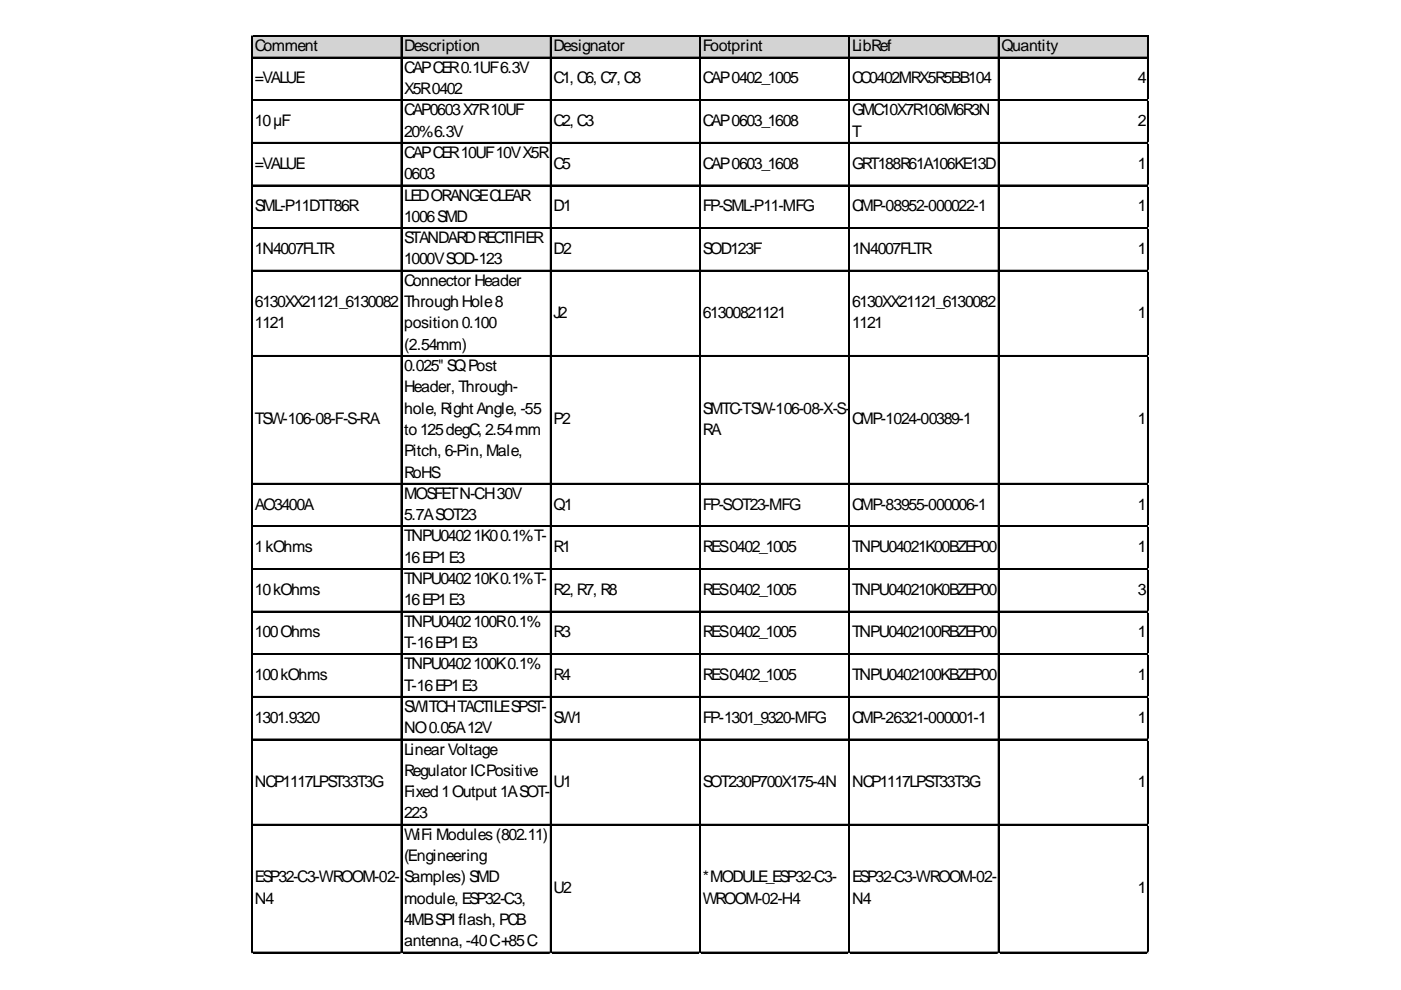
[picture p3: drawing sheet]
<svg xmlns="http://www.w3.org/2000/svg" width="297mm" height="210mm" viewBox="0 0 297 210" stroke-linecap="round" stroke-linejoin="round" font-family="sans-serif">
<defs><g id="words">
<g font-size="3.4">
<text x="54" y="10.9">Comment</text>
<text x="85.7" y="10.9">Description</text>
<text x="117.4" y="10.9">Designator</text>
<text x="149" y="10.9">Footprint</text>
<text x="180.7" y="10.9">LibRef</text>
<text x="212.3" y="10.9">Quantity</text>
<text x="54" y="17.7">=VALUE</text>
<text x="85.7" y="15.4">CAPCER0.1UF6.3V</text>
<text x="117.4" y="17.7">C1, C6, C7, C8</text>
<text x="149" y="17.7">CAP0402_1005</text>
<text x="180.7" y="17.7">CC0402MRX5R5BB104</text>
<text x="241.3" y="17.7">4</text>
<text x="85.7" y="19.9">X5R0402</text>
<text x="54" y="26.7">10µF</text>
<text x="85.7" y="24.4">CAP0603X7R10UF</text>
<text x="85.7" y="29">20%6.3V</text>
<text x="117.4" y="26.7">C2, C3</text>
<text x="149" y="26.7">CAP0603_1608</text>
<text x="180.7" y="24.4">GMC10X7R106M6R3N</text>
<text x="180.7" y="29">T</text>
<text x="241.3" y="26.7">2</text>
<text x="54" y="35.7">=VALUE</text>
<text x="85.7" y="33.5">CAPCER10UF10VX5R</text>
<text x="117.4" y="35.7">C5</text>
<text x="149" y="35.7">CAP0603_1608</text>
<text x="180.7" y="35.7">GRT188R61A106KE13D</text>
<text x="241.3" y="35.7">1</text>
<text x="85.7" y="38">0603</text>
<text x="54" y="44.8">SML-P11DTT86R</text>
<text x="85.7" y="42.5">LEDORANGECLEAR</text>
<text x="85.7" y="47">1006SMD</text>
<text x="117.4" y="44.8">D1</text>
<text x="149" y="44.8">FP-SML-P11-MFG</text>
<text x="180.7" y="44.8">CMP-08952-000022-1</text>
<text x="241.3" y="44.8">1</text>
<text x="54" y="53.8">1N4007FLTR</text>
<text x="85.7" y="51.6">STANDARDRECTIFIER</text>
<text x="117.4" y="53.8">D2</text>
<text x="149" y="53.8">SOD123F</text>
<text x="180.7" y="53.8">1N4007FLTR</text>
<text x="241.3" y="53.8">1</text>
<text x="85.7" y="56.1">1000VSOD-123</text>
<text x="54" y="65.1">6130XX21121_6130082</text>
<text x="85.7" y="60.6">Connector Header</text>
<text x="85.7" y="65.1">Through Hole8</text>
<text x="180.7" y="65.1">6130XX21121_6130082</text>
<text x="54" y="69.6">1121</text>
<text x="85.7" y="69.6">position 0.100</text>
<text x="117.4" y="67.4">J2</text>
<text x="149" y="67.4">61300821121</text>
<text x="180.7" y="69.6">1121</text>
<text x="241.3" y="67.4">1</text>
<text x="85.7" y="74.1">(2.54mm)</text>
<text x="85.7" y="78.7">0.025&quot; SQPost</text>
<text x="85.7" y="83.2">Header, Through-</text>
<text x="54" y="90">TSW-106-08-F-S-RA</text>
<text x="85.7" y="87.7">hole, Right Angle, -55</text>
<text x="117.4" y="90">P2</text>
<text x="149" y="87.7">SMTC-TSW-106-08-X-S-</text>
<text x="180.7" y="90">CMP-1024-00389-1</text>
<text x="241.3" y="90">1</text>
<text x="85.7" y="92.2">to 125degC, 2.54mm</text>
<text x="149" y="92.2">RA</text>
<text x="85.7" y="96.7">Pitch, 6-Pin, Male,</text>
<text x="85.7" y="101.3">RoHS</text>
<text x="85.7" y="105.8">MOSFETN-CH30V</text>
<text x="54" y="108">AO3400A</text>
<text x="85.7" y="110.3">5.7ASOT23</text>
<text x="117.4" y="108">Q1</text>
<text x="149" y="108">FP-SOT23-MFG</text>
<text x="180.7" y="108">CMP-83955-000006-1</text>
<text x="241.3" y="108">1</text>
<text x="54" y="117.1">1kOhms</text>
<text x="85.7" y="114.8">TNPU04021K00.1%T-</text>
<text x="85.7" y="119.3">16EP1E3</text>
<text x="117.4" y="117.1">R1</text>
<text x="149" y="117.1">RES0402_1005</text>
<text x="180.7" y="117.1">TNPU04021K00BZEP00</text>
<text x="241.3" y="117.1">1</text>
<text x="85.7" y="123.8">TNPU040210K0.1%T-</text>
<text x="54" y="126.1">10kOhms</text>
<text x="85.7" y="128.4">16EP1E3</text>
<text x="117.4" y="126.1">R2, R7, R8</text>
<text x="149" y="126.1">RES0402_1005</text>
<text x="180.7" y="126.1">TNPU040210K0BZEP00</text>
<text x="241.3" y="126.1">3</text>
<text x="54" y="135.1">100Ohms</text>
<text x="85.7" y="132.9">TNPU0402100R0.1%</text>
<text x="85.7" y="137.4">T-16EP1E3</text>
<text x="117.4" y="135.1">R3</text>
<text x="149" y="135.1">RES0402_1005</text>
<text x="180.7" y="135.1">TNPU0402100RBZEP00</text>
<text x="241.3" y="135.1">1</text>
<text x="85.7" y="141.9">TNPU0402100K0.1%</text>
<text x="54" y="144.2">100kOhms</text>
<text x="85.7" y="146.4">T-16EP1E3</text>
<text x="117.4" y="144.2">R4</text>
<text x="149" y="144.2">RES0402_1005</text>
<text x="180.7" y="144.2">TNPU0402100KBZEP00</text>
<text x="241.3" y="144.2">1</text>
<text x="54" y="153.2">1301.9320</text>
<text x="85.7" y="151">SWITCHTACTILESPST-</text>
<text x="85.7" y="155.5">NO0.05A12V</text>
<text x="117.4" y="153.2">SW1</text>
<text x="149" y="153.2">FP-1301_9320-MFG</text>
<text x="180.7" y="153.2">CMP-26321-000001-1</text>
<text x="241.3" y="153.2">1</text>
<text x="85.7" y="160">Linear Voltage</text>
<text x="54" y="166.8">NCP1117LPST33T3G</text>
<text x="85.7" y="164.5">Regulator ICPositive</text>
<text x="117.4" y="166.8">U1</text>
<text x="149" y="166.8">SOT230P700X175-4N</text>
<text x="180.7" y="166.8">NCP1117LPST33T3G</text>
<text x="241.3" y="166.8">1</text>
<text x="85.7" y="169">Fixed 1Output 1ASOT-</text>
<text x="85.7" y="173.5">223</text>
<text x="85.7" y="178.1">WiFi Modules(802.11)</text>
<text x="85.7" y="182.6">(Engineering</text>
<text x="54" y="187.1">ESP32-C3-WROOM-02-</text>
<text x="54" y="191.6">N4</text>
<text x="85.7" y="187.1">Samples) SMD</text>
<text x="85.7" y="191.6">module, ESP32-C3,</text>
<text x="117.4" y="189.4">U2</text>
<text x="149" y="187.1">*MODULE_ESP32-C3-</text>
<text x="149" y="191.6">WROOM-02-H4</text>
<text x="180.7" y="187.1">ESP32-C3-WROOM-02-</text>
<text x="180.7" y="191.6">N4</text>
<text x="241.3" y="189.4">1</text>
<text x="85.7" y="196.1">4MBSPI flash, PCB</text>
<text x="85.7" y="200.6">antenna, -40C+85C</text>
</g>
</g></defs>
<path d="M53.5 7.8h190.1v4.5h-190.1z" fill="#d3d3d3"/>
<g fill="none" stroke="#000" stroke-width=".23">
<path d="M53.4 7.6v194.5M53.5 7.6v194.5M53.6 7.6h189.9M53.6 7.7h189.9M53.6 12.1h189.9M53.6 12.2h189.9M85 7.8v194.3M85.1 7.8v194.3M116.7 7.8v194.3M116.8 7.8v194.3M148.3 7.8v194.3M148.4 7.8v194.3"/>
<path d="M180 7.8v194.3M180.1 7.8v194.3M211.6 7.8v194.3M211.8 7.8v194.3M243.3 7.8v194.3M243.4 7.8v194.3M53.6 21.2h189.9M53.6 21.3h189.9M53.6 30.2h189.9M53.6 30.3h189.9M53.6 39.2h189.9M53.6 39.3h189.9"/>
<path d="M53.6 48.3h189.9M53.6 48.4h189.9M53.6 57.3h189.9M53.6 57.4h189.9M53.6 75.4h189.9M53.6 75.5h189.9M53.6 102.5h189.9M53.6 102.6h189.9M53.6 111.5h189.9M53.6 111.6h189.9M53.6 120.6h189.9M53.6 120.7h189.9"/>
<path d="M53.6 129.6h189.9M53.6 129.7h189.9M53.6 138.6h189.9M53.6 138.7h189.9M53.6 147.7h189.9M53.6 147.8h189.9M53.6 156.7h189.9M53.6 156.8h189.9M53.6 174.8h189.9M53.6 174.9h189.9M53.6 201.9h189.9M53.6 202h189.9"/>
</g>
<path d="M53.4 202.1h.1" fill="none" stroke="#e0e0e0" stroke-width=".23"/>
<path d="M53.4 202.1h.2z" fill="#e0e0e0"/>
<path d="M85 202.1h.1" fill="none" stroke="#e0e0e0" stroke-width=".23"/>
<path d="M85 202.1h.2z" fill="#e0e0e0"/>
<path d="M116.7 202.1h.1" fill="none" stroke="#e0e0e0" stroke-width=".23"/>
<path d="M116.7 202.1h.2z" fill="#e0e0e0"/>
<path d="M148.3 202.1h.1" fill="none" stroke="#e0e0e0" stroke-width=".23"/>
<path d="M148.3 202.1h.3z" fill="#e0e0e0"/>
<path d="M180 202.1h.1" fill="none" stroke="#e0e0e0" stroke-width=".23"/>
<path d="M180 202.1h.2z" fill="#e0e0e0"/>
<path d="M211.6 202.1h.1" fill="none" stroke="#e0e0e0" stroke-width=".23"/>
<path d="M211.6 202.1h.3z" fill="#e0e0e0"/>
<path d="M243.3 202.1h.1" fill="none" stroke="#e0e0e0" stroke-width=".23"/>
<path d="M243.3 202.1h.2z" fill="#e0e0e0"/>
<path d="M243.5 21.2h.1" fill="none" stroke="#e0e0e0" stroke-width=".23"/>
<path d="M243.5 21.2l.1 .2z" fill="#e0e0e0"/>
<path d="M243.5 30.2h.1" fill="none" stroke="#e0e0e0" stroke-width=".23"/>
<path d="M243.5 30.2l.1 .2z" fill="#e0e0e0"/>
<path d="M243.5 39.2h.1" fill="none" stroke="#e0e0e0" stroke-width=".23"/>
<path d="M243.5 39.2l.1 .3z" fill="#e0e0e0"/>
<path d="M243.5 48.3h.1" fill="none" stroke="#e0e0e0" stroke-width=".23"/>
<path d="M243.5 48.3l.1 .2z" fill="#e0e0e0"/>
<path d="M243.5 57.3h.1" fill="none" stroke="#e0e0e0" stroke-width=".23"/>
<path d="M243.5 57.3l.1 .2z" fill="#e0e0e0"/>
<path d="M243.5 75.4h.1" fill="none" stroke="#e0e0e0" stroke-width=".23"/>
<path d="M243.5 75.4l.1 .2z" fill="#e0e0e0"/>
<path d="M243.5 102.5h.1" fill="none" stroke="#e0e0e0" stroke-width=".23"/>
<path d="M243.5 102.5l.1 .2z" fill="#e0e0e0"/>
<path d="M243.5 111.5h.1" fill="none" stroke="#e0e0e0" stroke-width=".23"/>
<path d="M243.5 111.5l.1 .2z" fill="#e0e0e0"/>
<path d="M243.5 120.6h.1" fill="none" stroke="#e0e0e0" stroke-width=".23"/>
<path d="M243.5 120.6l.1 .2z" fill="#e0e0e0"/>
<path d="M243.5 129.6h.1" fill="none" stroke="#e0e0e0" stroke-width=".23"/>
<path d="M243.5 129.6l.1 .2z" fill="#e0e0e0"/>
<path d="M243.5 138.6h.1" fill="none" stroke="#e0e0e0" stroke-width=".23"/>
<path d="M243.5 138.6l.1 .2z" fill="#e0e0e0"/>
<path d="M243.5 147.7h.1" fill="none" stroke="#e0e0e0" stroke-width=".23"/>
<path d="M243.5 147.7l.1 .2z" fill="#e0e0e0"/>
<path d="M243.5 156.7h.1" fill="none" stroke="#e0e0e0" stroke-width=".23"/>
<path d="M243.5 156.7l.1 .2z" fill="#e0e0e0"/>
<path d="M243.5 174.8h.1" fill="none" stroke="#e0e0e0" stroke-width=".23"/>
<path d="M243.5 174.8l.1 .2z" fill="#e0e0e0"/>
<path d="M243.5 201.9h.1" fill="none" stroke="#e0e0e0" stroke-width=".23"/>
<path d="M243.5 201.9l.1 .2z" fill="#e0e0e0"/>
<use href="#words"/>
</svg>
